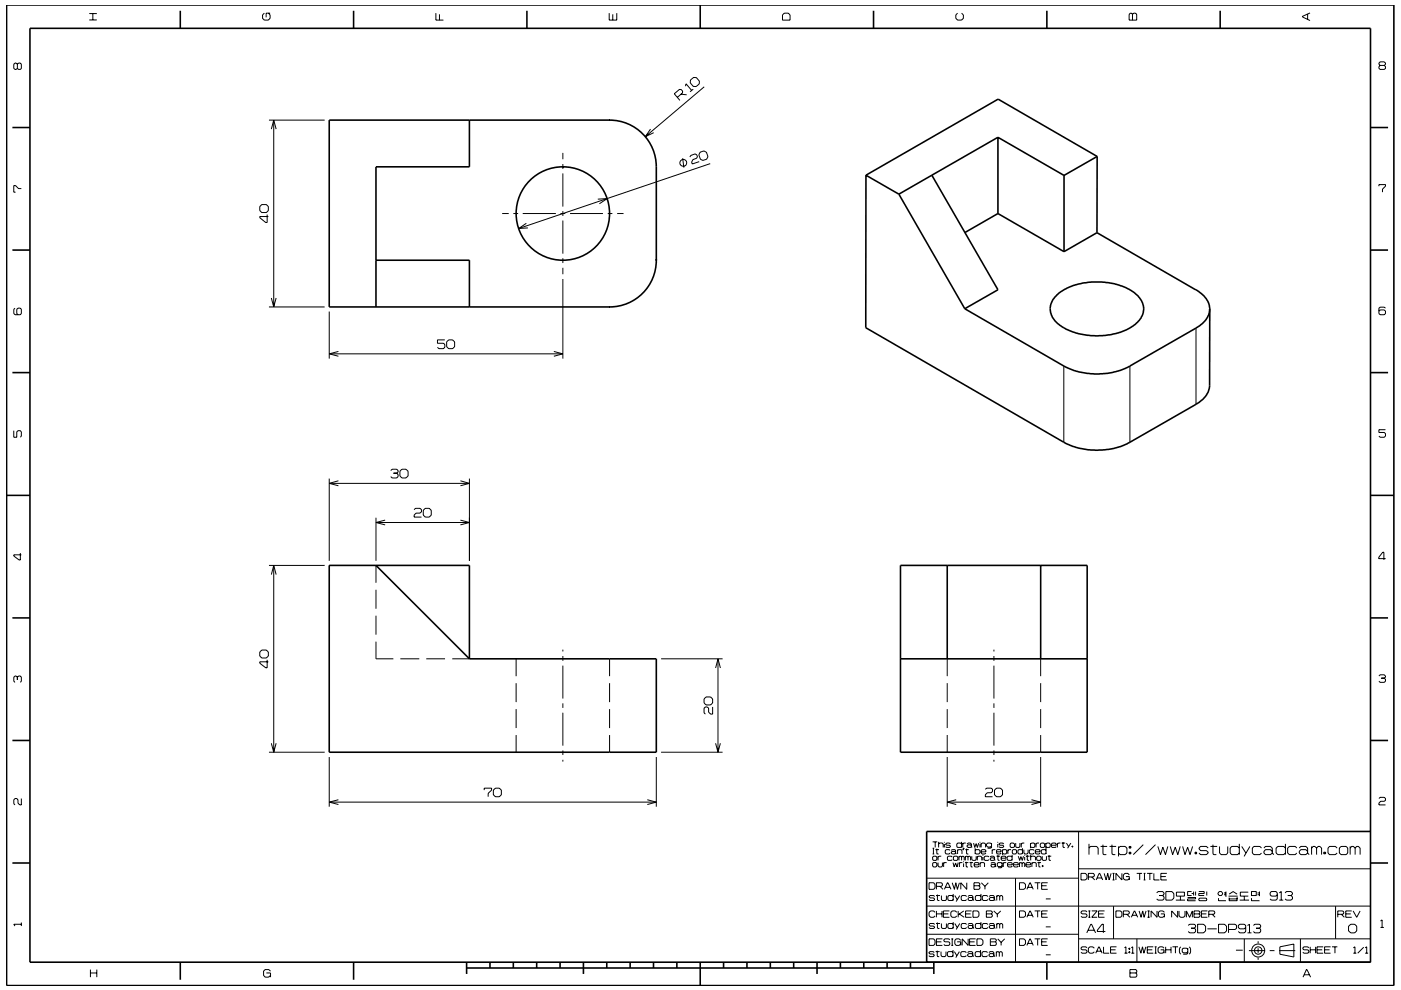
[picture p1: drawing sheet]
<svg xmlns="http://www.w3.org/2000/svg" width="297mm" height="210mm" viewBox="0 0 297 210" stroke-linecap="round" stroke-linejoin="round" font-family="sans-serif">
<g fill="none" stroke="#000" stroke-width=".21">
<path d="M3.7 13.6l-.3-.2h-.2l-.3 .2v.9l.3 .2 .5-.2M3.7 13.6l.2-.2h.4l.2 .2v.9l-.2 .2h-.4l-.2-.2M3.7 13.6v.9M18.9 4.2h1.6M18.9 2.9h1.6M19.7 2.9v1.3M56 2.8l-.3 .4v.7l.3 .4h.9l.4-.4v-.7l-.4-.4M57.3 2.8h-.9v.9M92.4 2.8v1.5h1.6M93.2 3v1.3M129.2 2.8v1.5h1.6v-1.5M129.9 3v1.3"/>
<path d="M144.4 20l1.2 .1M145.3 18.3l.2-.5 1.1 1.4M146.4 17l.7-.6 .6 .1 .6 .7-.1 .6-.6 .6-.6-.1-.7-.7zM147 18.9l-.7 .6M149.3 18.4l-12.5 10.6M166.3 2.8h.8l.4 .4v1.1h-1.6v-1.1zM203 2.8l-.4 .4v.7l.4 .4h.9l.4-.4v-.7l-.4-.4M239.6 2.8h.3l.2 .2 .3-.2h.3l.3 .2v1.3h-1.6v-1.3zM240.1 3v1.3M277.2 3v1.1M277.7 2.7l-1.6 .8v.1l1.6 .8M292.6 13.9l-.2-.3v-.2l.2-.3h.9l.2 .3v.2l-.2 .3"/>
<path d="M292.6 13.9l-.2 .2v.4l.2 .2h.9l.2-.2v-.4l-.2-.2M292.6 13.9h.9M57 25.5h11.8M57.5 27.4l.5-1.9 .5 1.9M58 25.5v39.6M119.3 32.4v1.4M119.3 34.8v1M119.3 36.8v7M137.9 27.4l-1.1 1.6 1.8-.9M143.6 20.7l1.1-1v-.4l-.3-.3h-.3l-1.1 .9 1.1 1.4M144.7 33.6l.3 1.9M146.3 33.3l.2-.3 .9-.4 .3 .2 .2 .4-.2 .4-.8 .3-.3 .5 .2 .4 1.4-.5"/>
<path d="M148.4 32.3l.8-.3 .6 .3 .3 .9-.3 .6-.8 .2-.5-.2-.3-1zM150.6 34.7l-40.6 13.8M292.4 39.5v-.3h1.3v.3l-.6 .6v.7M4.5 40h-.6l-.6-.6h-.4v1.4h.4M55.1 43.8l.4-.4h1l.4 .4v.9l-.4 .4h-1l-.4-.4zM56.6 45.5v1.7h-.3l-1.2-1v-.3h1.8M106.5 45.3h1.4M108.8 45.3h1.1M110.8 45.3h7.1M111.6 47.4l-1.6 1.1 1.9-.2M118.8 45.3h1M119.3 44.8v1"/>
<path d="M119.3 46.8v7M119.3 54.8v1M119.3 56.8v1.4M119.3 59.2v16.9M120.9 45.3h6.9M126.7 42.2l2-.1-1.6 1.1M128.9 45.3h.9M130.8 45.3h1.4M3.2 65.4l-.3 .2v.9l.3 .3h1.1l.2-.3v-.9l-.2-.2h-.5l-.2 .2v.9l.2 .3M57 65.1h11.8M57.5 63.2l.5 1.9 .5-1.9M69.8 66.1v10"/>
<path d="M69.8 75h49.5M71.8 74.5l-2 .5 2 .6M94.3 72.1h-1.5v.7h1.2l.3 .3v.6l-.3 .2h-1l-.2-.2M94.7 72.5l.4-.4h.9l.4 .4v1l-.4 .4h-.9l-.4-.4zM117.4 74.5l1.9 .6-1.9 .5M225.5 77.6v16.2M239.6 77.6v16.2M253.6 69.6v16.2M293.7 65.4l-.2-.3h-.9l-.2 .3v1.1l.2 .3h.9l.2-.3v-.5l-.2-.3h-.9l-.2 .3M2.9 91.3v1.4h.7v-1.1l.2-.3h.5l.2 .3v.9l-.2 .2M82.8 99.8l.3-.3h1l.3 .3v.3l-.3 .3M84.8 99.9l.4-.4h.9l.4 .4v1.1l-.4 .4h-.9l-.4-.4z"/>
<path d="M293.7 91.1h-1.3v.6h1.1l.2 .3v.5l-.2 .2h-.9l-.2-.2M4.3 117.3v1.5h-.2l-1.2-.9v-.2h1.6M57 119.9h11.8M58 119.9v39.6M69.8 101.5v17.5M69.8 102.5h29.7M71.8 102l-2 .5 2 .5M79.7 109.8v9.2M79.7 119.9v3.7M79.7 110.8h19.8M81.7 110.3l-2 .5 2 .5M83.4 100.4h.7"/>
<path d="M84.1 100.4l.3 .3v.4l-.3 .3h-1l-.3-.3M87.8 108.1l.3-.3h1l.3 .3v.4l-.3 .3h-.9l-.4 .5v.4h1.6M89.7 108.2l.5-.4h.8l.4 .4v1.1l-.4 .4h-.8l-.5-.4zM97.6 110.3l1.9 .5-1.9 .5M97.6 102l1.9 .5-1.9 .5M99.5 101.5v17.5M293.8 118.5h-1.5v-.3l.9-1.1h.2v1.6M55.5 137.9h1l.4 .4v.8l-.4 .5h-1l-.4-.5v-.8zM56.6 140v1.6h-.3l-1.2-.9v-.3h1.8M57.5 121.9l.5-2 .5 2M79.7 125.1v4M79.7 130.6v4"/>
<path d="M79.7 136.1v3.6h3.7M84.9 139.7h4M90.4 139.7h4M95.9 139.7h3.6M109.4 139.7v3.7M119.3 137.8v.4M119.3 139.1v1.1M129.2 139.7v3.7M140.2 139.7h13M152.2 139.7v19.8M200.8 139.7v3.7M210.7 137.8v.4"/>
<path d="M210.7 139.1v1.1M220.6 139.7v3.7M3.7 143.6l-.3-.2h-.2l-.3 .2v.9l.3 .2M3.7 143.6l.2-.2h.4l.2 .2v.9l-.2 .2M3.7 143.6v.6M57 159.5h11.8M57.5 157.6l.5 1.9 .5-1.9M109.4 144.9v4M109.4 150.4v4M109.4 155.9v3.6M119.3 141.2v7M119.3 149.2v.9"/>
<path d="M119.3 151.2v7M119.3 159.2v.9M129.2 144.9v4M129.2 150.4v4M129.2 155.9v3.6M140.2 159.5h13M149.7 147.8h1l.4 .4v.9l-.4 .4h-1l-.4-.4v-.9zM151.1 149.9v1.6h-.4l-.5-.5v-.8l-.3-.3h-.3l-.3 .3v1l.3 .3M151.7 157.6l.5 1.9 .5-1.9M151.7 141.7l.5-2 .5 2M200.8 144.9v4M200.8 150.4v4"/>
<path d="M200.8 155.9v3.6M210.7 141.2v7M210.7 149.2v.9M210.7 151.2v7M210.7 159.2v.9M220.6 144.9v4M220.6 150.4v4M220.6 155.9v3.6M292.4 143.4l.2-.3h.9l.2 .3v.2l-.2 .2M292.9 143.8h.6M293.5 143.8l.2 .3v.4l-.2 .2h-.9l-.2-.2M4.5 169.4v1.3h-.3l-.4-.4v-.7l-.2-.2h-.4l-.3 .2v.9l.3 .2"/>
<path d="M69.8 160.6v10.5M69.8 170.1h69.3M71.8 169.6l-2 .5 2 .5M102.7 167.6v-.4h1.5v.4l-.7 .7v.7M104.6 167.6l.4-.4h.9l.4 .4v1l-.4 .4h-.9l-.4-.4zM119.3 161.2v.3M137.2 169.6l1.9 .5-1.9 .5M139.1 160.6v10.5M197.7 178.6h1M197.7 179.9h.4M197.9 179.9v1.2M198.3 178.6v1.1"/>
<path d="M198.6 180v1.1h.4M199 179l.2-.2h.6l.2 .2v.7M199 178.6v1.1M200.2 178.6v.1M200.2 179v.7M200.8 160.6v10.5M200.8 170.1h19.8M201.5 179l-.2-.2h-.6l-.2 .3 .2 .2h.6l.2 .3-.2 .1h-.6l-.2-.1M202.7 169.6l-1.9 .5 1.9 .5M203.9 179l-.2-.2h-.7l-.1 .2v.6l.1 .1h.7l.2-.1M203.9 178.6v1.1M204.1 178.8v.9"/>
<path d="M204.2 179.9h.2l-.2 .4zM204.3 179.9l-.1 .4M204.8 178.8h-.5l-.2 .2M204.9 180v1.1h.4M205 179l.2-.2h.6l.2 .2v.6M206 179.4l-.2-.2h-.6l-.2 .2 .2 .3h.6l.2-.1M206 179.6l.1 .1M206.4 178.8l.3 .9 .3-.8 .2 .8 .3-.9M206.8 179.9v1.2M207.8 178.6v.1M207.8 179v.7M208 179l.2-.2h.5l.3 .2v.7"/>
<path d="M208 178.8v.9M208.9 167.4l.3-.2h1l.2 .2v.4l-.2 .3h-.9l-.4 .5v.4h1.5M210.2 179l-.2-.2h-.6l-.2 .2v.4l.2 .3h.6l.2-.3M210.2 178.8v.9l-.2 .2h-.6M210.7 161.2v.3M210.9 167.6l.4-.4h.8l.5 .4v1l-.5 .4h-.8l-.4-.4zM211.5 178.6v.1M211.5 179v.7M212.8 179l-.2-.2h-.6l-.2 .3 .2 .2h.6l.2 .3-.2 .1h-.6l-.2-.1M214.3 178.8h.6l.2 .2v.6l-.2 .1h-.6l-.1-.1v-.6zM215.3 178.8v.8l.2 .1h.6l.1-.1v-.8M216.5 178.8v.9"/>
<path d="M216.8 179.9v1.2M217.2 178.8h-.5l-.2 .2M218.5 179l.2-.2h.5l.2 .2v.6l-.2 .1h-.5l-.2-.1M218.5 178.8v1.1M218.7 169.6l1.9 .5-1.9 .5M219.7 178.8v.9M220.3 178.8h-.5l-.1 .2M220.6 179l.2-.2h.5l.2 .2v.6l-.2 .1h-.5l-.2-.1zM220.6 160.6v10.5M221.7 179l.3-.2h.5l.2 .2v.6l-.2 .1h-.5l-.3-.1M221.7 178.8v1.1M221.8 179.9v1.2"/>
<path d="M222.9 179.3h1l-.1-.5h-.7l-.2 .2v.6l.2 .1h.7l.1-.1M224.2 178.8v.9M224.8 178.8h-.4l-.2 .2M225.1 178.8h.7M225.4 178.6v1.1h.4M226.1 178.8l.5 .8M227 178.8l-.6 1.1M227.3 179.4h.2v.3h-.2zM227.4 179.4v.3M228.7 176.4v27.7M230.9 179.9l.3-.4h1.3l.3 .4v1.4M230.9 179v2.3"/>
<path d="M233.3 179.5h1.4M233.8 179.2v1.9l.2 .2h.6M235.2 179.5h1.4M235.8 179.2v1.9l.2 .2h.5M237.1 179.9l.4-.4h1l.4 .4v1l-.4 .4h-1l-.4-.4M237.1 179.5v2.1M239.4 179.5h.4v.4h-.4zM239.6 179.5v.4M242.4 179.2l-2.1 2.1M245 179.2l-2.1 2.1M245.5 179.5l.5 1.8 .5-1.6 .6 1.6 .5-1.8M248.1 179.5l.5 1.8 .6-1.6 .5 1.6 .5-1.8"/>
<path d="M250.7 179.5l.5 1.8 .6-1.6 .5 1.6 .6-1.8M256.2 179.9l-.4-.4h-1.2l-.4 .4 .4 .5h1.2l.4 .5-.4 .4h-1.2l-.4-.4M256.6 179.5h1.5M257.2 179.2v1.9l.1 .2h.6M258.6 179.5v1.4l.3 .4h1.1l.3-.4v-1.4M262.8 179.9l-.4-.4h-1.2l-.4 .4v1l.4 .4h1.2l.4-.4M262.8 179v2.3M263.3 179.5l.9 1.4M265 179.5l-1.2 2.1M267.5 179.9l-.4-.4h-1.2l-.4 .4v1l.4 .4h1.2l.4-.4M268 179.9l.3-.4h1.1l.3 .4v1M272.5 179.9l-.3-.4h-1.3l-.3 .4v1l.3 .4h1.3l.3-.4"/>
<path d="M272.5 179v2.3M274.9 179.9l-.3-.4h-1.2l-.4 .4v1l.4 .4h1.2l.3-.4M275.5 179.9l.3-.4h1.1l.3 .4v1M278.1 179.9l.3-.4h.4l.3 .4M278.1 179.5v1.8M279.1 179.9l.4-.4h.3l.4 .4v1.4M279.1 179.9v1.4M283.5 179.9l-.4-.4h-1.2l-.3 .4v1l.3 .4h1.2l.4-.4M284 179.9l.3-.4h1.1l.3 .4v1l-.3 .4h-1.1l-.3-.4zM286.3 179.9l.3-.4h.3l.4 .4M286.3 179.5v1.8M287.3 179.9l.4-.4h.3l.4 .4v1.4"/>
<path d="M287.3 179.9v1.4M292.4 169.4l.2-.3h.9l.2 .3v.3l-.2 .3h-.8l-.3 .3v.4h1.3M4.5 195.7v.7M4.5 196h-1.6l.3 .4M196.5 198.2h32.2M196.5 192.2h94.1M196.6 186.3h32.1M197 199.1h.9l.3 .4v.7l-.3 .3h-.9zM197 187.2h.9l.3 .4v.7l-.3 .3h-.9zM197.7 181.1h.4M197.7 181.8l.2-.2h.6l.1 .2v.5l-.1 .2h-.6l-.2-.2zM197.7 183.1l.2-.1h.6l.1 .1v.6l-.1 .2h-.6l-.2-.2z"/>
<path d="M198.2 190.2l-.2-.3h-.8l-.2 .3 .2 .3h.8l.2 .3-.2 .2h-.8l-.2-.2M198.2 196.1l-.2-.2h-.8l-.2 .2 .2 .3h.8l.2 .2-.2 .3h-.8l-.2-.2M198.2 193.5l-.2-.3h-.7l-.3 .3v.8l.3 .3h.7l.2-.3M198.3 180.2h.8M198.5 189.9h.8M198.5 195.9h.8M198.5 188h1.1l.2-.2v-.4l-.2-.2h-1.1v1.4M198.5 199.8h1.1M198.5 193.2v1.4M198.5 193.8h1.2M198.7 189.7v1.2l.5 .1M198.7 195.7v1.1l.5 .1"/>
<path d="M198.9 183v.7l.2 .2h.5l.2-.2v-.7M198.9 181.6v.9M199.3 188l.6 .6M199.6 181.6h-.5l-.2 .2M199.6 189.9v.9l.2 .2h.6l.3-.2v-.9M199.6 195.9v.8l.2 .2h.6l.3-.2v-.8M199.7 193.2v1.4M199.8 199.1h-1.3v1.4h1.3M200 193.8h1.1M200.1 183v.9M200.2 188.6l.7-1.4h.1l.6 1.4M200.4 188.2h1"/>
<path d="M200.7 183h-.5l-.1 .1M201.3 193.2h-1.3v1.4h1.3M201.4 199.3l-.2-.2h-.9l-.2 .5 .2 .2h.9l.2 .2v.3l-.2 .2h-.9l-.2-.2M201.4 180.4l-.1-.2h-.7l-.2 .2v.5l.2 .2h.7l.1-.2M201.7 180.4l.2-.2h.5l.2 .2v.5M201.7 199.1h.4M201.9 199.1v1.4M201.9 187.2l.5 1.4 .2-1.4 .4 1.4 .4-1.4M201.9 181.8l-.2-.2h-.7l-.1 .2v.5l.1 .2h.7l.2-.2M202.1 183l.2 .9 .3-.9 .3 .9 .3-.9M202.1 190.2l-.2-.3h-.7l-.2 .3v.6l.2 .2h.7l.2-.2M202.1 196.1l-.2-.2h-.7l-.2 .2v.6l.2 .2h.7l.2-.2"/>
<path d="M202.1 189.6v1.4M202.1 195.6v1.3M202.1 181.8l.2-.2h.6l.2 .2v.5l-.2 .2h-.6l-.2-.2zM202.4 189.9l.5 .9M202.4 195.9l.5 .8M202.6 180.8l-.2-.2h-.5l-.2 .2 .2 .3h.5l.2-.2M202.6 180.9l.2 .2M202.9 193.5l-.3-.3h-.7l-.3 .3v.8l.3 .3h.7l.3-.3M202.9 199.8h.8v.7M203 180.4l.2-.2h.6l.2 .2v.7M203 180.2v.9M203.2 193.2v1.4"/>
<path d="M203.3 181.8l.2-.2 .4 .2M203.3 181.6v.9M203.4 193.8l1 .8M203.4 183v.9M203.5 189.9l-.8 1.3M203.5 195.9l-.8 1.2M203.7 199.5l-.3-.4h-.7l-.3 .4v.7l.3 .3h.7l.3-.3M203.9 181.8v.7M203.9 181.8l.1-.2 .4 .2v.7M204 183h-.4l-.2 .1M204.3 182.7v.2M204.3 183.1v.8"/>
<path d="M204.3 193.2l-1.1 .8M204.6 183h.7M204.7 180.2h.7M204.7 181.6v.9M204.7 181.8l.1-.2 .4 .2M204.7 193.8h1.1M204.8 182.8v1l.4 .1M204.9 190.2l-.2-.3h-.7l-.2 .3v.6l.2 .2h.7l.2-.2M204.9 196.1l-.2-.2h-.7l-.2 .2v.6l.2 .2h.7l.2-.2M205 187.2v1.4l-1.3-1.4v1.4M205.2 190.2l.2-.3h.7l.2 .3v.6M205.2 196.1l.2-.2h.7l.2 .2v.6"/>
<path d="M205.2 181.8v.7M205.2 181.8l.2-.2 .4 .2v.7M205.3 199.1v1.4l-1.3-1.4v1.4M205.6 183h.7M205.6 199.8h1M205.9 182.8v1l.3 .1M206 193.2h-1.3v1.4h1.3M206 181.6v.7l.2 .2h.6l.2-.2v-.7M206.3 193.2h1l.3 .3v.8l-.3 .3h-1zM206.3 190.6l-.2-.2h-.7l-.2 .2 .2 .4h.7l.2-.2M206.3 196.5l-.2-.2h-.7l-.2 .2 .2 .4h.7l.2-.2M206.3 190.8l.2 .2"/>
<path d="M206.3 196.7l.2 .2M206.5 187.2h1.1l.2 .2-.2 .5 .2 .2v.3l-.2 .2h-1.1zM206.5 187.9h1.1M206.5 183.4h1.1l-.2-.4h-.7l-.2 .1v.6l.2 .2h.7l.2-.2M206.8 180.4l.1-.2h.7l.2 .2v.5l-.2 .2h-.7l-.1-.2M206.8 199.1h-1.2v1.4h1.2M207.1 199.1h1l.3 .4v.7l-.3 .3h-1zM207.2 181.8l.2-.2h.5l.2 .2v.7M207.2 181.6v.9M207.8 183.1l.2-.1h.6l.1 .1v.8M207.8 183v.9M208 190.2l-.2-.3h-.8l-.2 .3v.6l.2 .2h.8l.2-.2"/>
<path d="M208 196.1l-.2-.2h-.8l-.2 .2v.6l.2 .2h.8l.2-.2M208 189.6v1.4M208 195.6v1.3M208 180.7h1v-.3l-.2-.2h-.6l-.2 .2v.5l.2 .2h.6l.2-.2M208.1 187.2l.7 .8M208.4 181.3v.2M208.4 181.8v.7M208.8 188v.6M209.1 193.2h1.1l.2 .2-.2 .4 .2 .2v.3l-.2 .3h-1.1zM209.1 193.8h1.1M209.5 190.2l-.3-.3h-.7l-.2 .3v.6l.2 .2h.7l.3-.2M209.5 196.1l-.3-.2h-.7l-.2 .2v.6l.2 .2h.7l.3-.2"/>
<path d="M209.5 187.2l-.7 .8M209.7 181.8l-.2-.2h-.7l-.1 .2v.5l.1 .2h.7l.2-.2M209.7 190.2l.3-.3h.6l.2 .3v.6M209.7 196.1l.3-.2h.6l.2 .2v.6M209.9 181.8l.2-.2h.5l.3 .2v.5M210 199.1h1l.2 .2-.2 .5 .2 .2v.3l-.2 .2h-1zM210 199.8h1M210.1 183.1l.2-.1h.5l.2 .1v.6M210.4 180.2v.9M210.7 193.2l.8 .7M210.8 190.6l-.2-.2h-.6l-.3 .2v.2l.3 .2h.6l.2-.2M210.8 196.5l-.2-.2h-.6l-.3 .2v.2l.3 .2h.6l.2-.2"/>
<path d="M210.8 190.8l.2 .2M210.8 196.7l.2 .2M210.9 182.2l-.3-.3h-.5l-.2 .3 .2 .3h.5l.3-.2M210.9 182.3l.1 .2M211 183.5l-.2-.2h-.5l-.2 .2 .2 .4h.5l.2-.2M211 183.7l.2 .2M211 180.2h-.4l-.2 .2M211.3 181.6h.7M211.3 180.7h1l-.2-.5h-.6l-.2 .2v.5l.2 .2h.6l.2-.2M211.3 190.2l.2-.3 .5 .3M211.3 189.9v1.1M211.3 195.9v1"/>
<path d="M211.3 196.1l.2-.2 .5 .2M211.5 193.9v.7M211.5 199.1l.8 .8M211.6 181.4v1l.3 .1M212 190.2l.2-.3 .4 .3v.8M212 190.2v.8M212 196.1v.8M212 196.1l.2-.2 .4 .2v.8M212.2 193.2l-.7 .7M212.3 182h1v-.2l-.2-.2h-.6l-.2 .2v.5l.2 .2h.6l.2-.2M212.3 199.9v.6M212.5 183.1l-.2-.1h-.7l-.2 .1v.5l.2 .2h.7l.2-.2"/>
<path d="M212.5 183v.9l-.2 .2h-.7M212.6 180.4l.1-.2h.6l.1 .2v.5l-.1 .2h-.6l-.1-.2M212.6 180.2v1.1M212.7 183v.9M213 199.1l-.7 .8M213.4 183h-.5l-.2 .1M213.6 183.4h1l-.1-.4h-.7l-.2 .1v.6l.2 .2h.7l.1-.2M213.7 180.2v.9M214.4 180.2h-.5l-.2 .2M214.6 181.8l-.2-.2h-.7l-.2 .2v.5l.2 .2h.7l.2-.2M214.6 181.3v1.2M214.6 180.4l.2-.2h.5l.2 .2v.5l-.2 .2h-.5l-.2-.2z"/>
<path d="M214.9 183.4h1l-.2-.4h-.6l-.2 .1v.6l.2 .2h.6l.2-.2M215.3 186.3v17.8M215.9 181.6l.3 .9 .2-.8 .3 .8 .3-.9M216.2 183v.9M216.2 183.1l.2-.1 .3 .1M216.2 199.1h.9l.3 .4v.7l-.3 .3h-.9zM216.2 187.2h.9l.3 .4v.7l-.3 .3h-.9zM216.2 193.2h.9l.3 .3v.8l-.3 .3h-.9zM216.7 183.1l.2-.1 .4 .1v.8M216.7 183.1v.8M216.8 180.4l-.2-.2h-.6l-.2 .2v.5l.2 .2h.6l.2-.2M217.1 180.2v.7l.2 .2h.5l.2-.2v-.7"/>
<path d="M217.3 181.3v.2M217.3 181.8v.7M217.5 183.4h1l-.1-.4h-.7l-.2 .1v.6l.2 .2h.7l.1-.2M217.5 181.6h.8M217.7 194.6l.7-1.4 .7 1.4M217.7 188.6l.7-1.4 .7 1.4M217.8 181.4v1l.4 .1M217.9 194.1h1M217.9 188.2h1M218.5 181.8l.2-.2h.6l.2 .2v.7M218.5 181.3v1.2M218.8 183.1l.2-.1h.5l.2 .1v.8"/>
<path d="M218.8 183v.9M219.2 180.4l-.1-.2h-.7l-.2 .2v.5l.2 .2h.7l.1-.2M219.4 199.1h1.2M219.4 193.2h1.2M219.4 187.2h1.2M219.5 180.7h1l-.2-.5h-.6l-.2 .2v.5l.2 .2h.6l.2-.2M219.8 181.8l.2-.2h.5l.2 .2v.5l-.2 .2h-.5l-.2-.2zM220 183h.7M220 187.2v1.4M220 193.2v1.4M220 199.1v1.4M220.3 182.8v1l.3 .1"/>
<path d="M220.8 199.8h1.1M220.8 193.8h1.1M220.8 187.9h1.1M221 183.6h.1v.2h-.1zM221 181.6v.7l.1 .2h.6l.2-.2v-.7M221.1 183.6v.2M221.7 196.6h1.1M221.7 190.7h1.1M221.8 180.4l-.2-.2h-.6l-.2 .2v.5l.2 .2h.6l.2-.2M222.1 199.1h-1.3v1.4h1.3M222.1 187.2h-1.3v1.4h1.3M222.1 193.2h-1.3v1.4h1.3"/>
<path d="M222.1 181.6h.8M222.4 181.4v1l.4 .1M228.7 199.1h61.9M228.7 184.3h61.9M229.2 185.2h.9l.4 .4v.7l-.4 .3h-.9zM230.4 197.9l.9-1.9h.1l.9 1.9M230.5 193.4l-.2-.2h-.9l-.2 .2 .2 .4h.9l.2 .2v.3l-.2 .3h-.9l-.2-.3M230.7 197.3h1.3M230.8 186h1l.2-.2v-.3l-.2-.3h-1v1.4M230.8 193.2h.4M230.8 194.6h.4M231 193.2v1.4"/>
<path d="M231.5 186l.6 .6M231.5 193.2h1.1l-1.1 1.4h1.1M232.4 186.6l.6-1.4h.2l.6 1.4M232.6 186.2h1M232.9 193.8h1.1M234.1 185.2l.4 1.4 .4-1.4 .3 1.4 .4-1.4M234.2 193.2h-1.3v1.4h1.3M234.4 197.6h-1.7v-.3l.9-1.3h.3v1.9M235.9 185.2h.4M235.9 186.6h.4M236.1 185.2v1.4M236.1 192.2v6.9"/>
<path d="M236.6 193.2h1l.3 .3v.8l-.3 .3h-1zM237.9 185.2v1.4l-1.3-1.4v1.4M238.2 193.9h1l.2-.2v-.3l-.2-.2h-1v1.4M238.7 185.9h.7v.7M238.9 193.9l.7 .7M239.4 180.8h.4v.3h-.4zM239.4 185.6l-.3-.4h-.6l-.3 .4v.7l.3 .3h.6l.3-.3M239.6 180.8v.3M239.9 194.6l.6-1.4 .7 1.4M240.1 194.1h.9M241 185.2h1.1M241 199.1v5"/>
<path d="M241.5 193.2l.4 1.4 .4-1.4 .3 1.4 .4-1.4M241.6 185.2v1.4M242.5 185.2h.4M242.5 186.6h.4M242.7 185.2v1.4M243.2 185.2h1.1M243.3 193.2h.5M243.3 194.6h.5M243.5 193.2v1.4M243.8 185.2v1.4M244.6 185.2v1.4h1.2M245.2 189.4l.3-.3h1l.3 .3v.2l-.3 .3"/>
<path d="M245.3 193.2v1.4l-1.2-1.4v1.4M245.8 189.9h.7M246.1 193.8h.8v.8M246.1 185.9h1.1M246.5 189.9l.3 .3v.5l-.3 .2h-1l-.3-.2M246.9 193.5l-.4-.3h-.6l-.3 .3v.8l.3 .3h.6l.4-.3M247.2 189.1h1.3l.4 .4v1l-.4 .4h-1.3zM247.4 185.2h-1.3v1.4h1.3M249.3 190.9h1.9M249.4 189.2h1.7v.9h-1.7zM249.7 193.2v1.4l-1.3-1.4v1.4M250 193.2v1.1l.3 .3h.6l.3-.3v-1.1"/>
<path d="M250.3 190.1v.8M251.5 194.6v-1.4l.7 1.4 .6-1.4v1.4M251.8 190.4h1.7v.3h-1.7v.3h1.7M251.9 196.3l.3-.3h1l.3 .3v.3l-.3 .3M252.5 196.9h.7M252.6 189.1h-.8v.8h.8M252.6 189.5h.5M253.1 189.1v.8M253.1 193.2h1.1l.2 .2-.2 .4 .2 .3v.2l-.2 .3h-1.1zM253.1 193.8h1.1M253.2 196.9l.3 .2v.5l-.3 .3h-1l-.3-.3M253.4 180.8h.3v.3h-.3z"/>
<path d="M253.5 189.1v.8M253.5 180.8v.3M253.9 196h1.3l.4 .5v.9l-.4 .5h-1.3zM254.2 189.1h1.1v.4h-1.1v.4h1.1M254.2 190.7l.1-.2h1.4l.2 .4-.2 .1h-1.4zM254.7 193.8h1.1M255.9 189.1v.8M256 193.2h-1.3v1.4h1.3M256 197h2M256.3 193.9h1l.3-.2v-.3l-.3-.2h-1v1.4M257 193.9l.6 .7M258.4 190.5v.5h1.5"/>
<path d="M258.4 196h1.2l.5 .5v.9l-.5 .5h-1.2zM258.5 189.1h.4l.3 .3v.2l-.3 .3h-.4l-.3-.3v-.2zM259.5 189.4h.4M259.5 189.8h.4M259.9 189.1v1.1M260.5 197.1h1.4l.3-.2v-.6l-.3-.3h-1.4v1.9M260.5 190.1h1.9M260.6 190.7h1.7M260.6 190.4v.6h1.7v-.6M260.6 189.6l.8-.5 .9 .5M262.8 190.9h2M263.8 190.1v.8"/>
<path d="M263.8 199.1v5M264.1 196.7l-.3 .3h-1l-.3-.3v-.4l.3-.3h1l.3 .3v1.3l-.3 .3h-1l-.3-.3M264.5 197.9h.8M264.5 196.3l.4-.3v1.9M264.7 189.2h-1.7v.9h1.7M265.3 189.1h1.1v.8h-1.1zM265.3 190.5v.5h1.7M265.8 196.3l.2-.3h1l.3 .3v.3l-.3 .3M266.3 196.9h.7M266.6 189.4h.4M266.6 189.8h.4M266.7 199.6v.5"/>
<path d="M267 196.9l.3 .2v.5l-.3 .3h-1l-.2-.3M267 189.1v1M269.7 180.6l-.3-.4h-1.1l-.3 .4v.3l.3 .4h1.1l.3-.4M269.7 180.9l.4 .4M270.8 189.8l-.2 .3h-1.1l-.2-.3v-.4l.2-.3h1.1l.2 .3v1.3l-.2 .2h-1.1l-.2-.2M271.2 190.9h.9M271.2 189.4l.4-.3v1.8M272.5 189.4l.3-.3h.9l.3 .3v.2l-.3 .3M273 189.9h.7M273.7 189.9l.3 .3v.5l-.3 .2h-.9l-.3-.2M275.7 199.1v5M277.2 180.6l-.3-.4h-1.1l-.3 .4v.3l.3 .4h1.1l.3-.4"/>
<path d="M277.2 180.9l.4 .4M280.7 180.8h.3v.3h-.3zM280.9 180.8v.3M283.2 192.2v6.9M283.6 193.9h1.1l.2-.2v-.3l-.2-.2h-1.1v1.4M284.4 193.9l.6 .7M285.3 193.8h1.1M285.9 196.5l.5-.5h.8l.5 .5v.9l-.5 .5h-.8l-.5-.5zM286.6 193.2h-1.3v1.4h1.3M286.9 193.2l.8 1.4 .7-1.4M292.7 195.4l.3-.3v1.6M292.7 196.7h.7"/>
<path d="M19.2 206.4h1.3M19.2 205.7v1.6M20.5 205.7v1.6M56.5 206.4h.9v.9M57.4 206l-.4-.4h-.8l-.3 .4v.9l.3 .4h.8l.4-.4M198.1 202l-.2-.2h-.8l-.2 .2 .2 .3h.8l.2 .3-.2 .3h-.8l-.2-.2M198.4 201.8h.8M198.7 201.6v1.2l.4 .1M199.5 201.8v.9l.2 .2h.7l.2-.2v-.9M201.7 200.5h.4M202.1 202l-.3-.2h-.7l-.2 .2v.7l.2 .2h.7l.3-.2M202.1 201.5v1.4"/>
<path d="M202.3 201.8l.6 .9M203.4 201.8l-.8 1.3M204.9 202l-.3-.2h-.7l-.2 .2v.7l.2 .2h.7l.3-.2M205.1 202.1l.3-.3h.6l.2 .3v.6M206.2 202.5l-.2-.2h-.6l-.3 .2v.2l.3 .2h.6l.2-.2M206.2 202.7l.3 .2M207.9 202.1l-.2-.3h-.7l-.2 .3v.6l.2 .2h.7l.2-.2M207.9 201.5v1.4M209.4 202.1l-.2-.3h-.8l-.2 .3v.6l.2 .2h.8l.2-.2M209.7 202.1l.2-.3h.6l.2 .3v.6M210.7 202.5l-.2-.2h-.6l-.2 .2 .2 .4h.6l.2-.2M210.7 202.7l.2 .2"/>
<path d="M211.2 201.8v1.1M211.2 202.1l.2-.3 .5 .3M211.9 202.1l.2-.3 .4 .3v.8M211.9 202.1v.8M217.7 200.5l.7-1.4 .7 1.4M217.9 200.1h1M221.7 202.5h1.1M230.5 201l-.2-.2h-.9l-.2 .4 .2 .3h.9l.2 .2v.3l-.2 .2h-.9l-.2-.2M232 201.1l-.3-.3h-.6l-.3 .3v.8l.3 .3h.6l.3-.3M232.3 202.2l.7-1.4 .7 1.4M232.5 201.8h1M234 200.8v1.4h1.2"/>
<path d="M235.5 201.5h1M236.7 200.8h-1.2v1.4h1.2M238.4 202.2h.7M238.4 201l.3-.2v1.4M239.3 201.1h.3v.2h-.3zM239.3 201.9h.3v.2h-.3zM239.4 201.1v.2M239.4 201.9v.2M239.6 205.6h1.2l.2 .3-.2 .5 .2 .2v.4l-.2 .3h-1.2zM239.6 206.4h1.2M239.9 202.2h.6M239.9 201l.3-.2v1.4"/>
<path d="M241.5 200.8l.4 1.4 .3-1.4 .3 1.4 .4-1.4M243.2 201.5h1.1M244.5 200.8h-1.3v1.4h1.3M244.8 200.8h.4M244.8 202.2h.4M245 200.8v1.4M246.1 201.5h.7v.7M246.8 201.1l-.3-.3h-.6l-.4 .3v.8l.4 .3h.6l.3-.3M247.1 201.5h1.2M247.1 200.8v1.4M248.3 200.8v1.4M248.6 200.8h1.2"/>
<path d="M249.2 200.8v1.4M250.4 200.8a1.09 1.09 0 0 0 0 1.6M251.8 201.3l-.2-.2h-.7l-.2 .2v.6l.2 .2h.7l.2-.2M251.8 201.1v1.1l-.2 .2h-.7M252.1 200.8a1.1 1.1 0 0 1 0 1.6M262 201.5h1.5M264.8 201.6h3.4M266.7 201.1v1M266.7 203.1v.5M269.2 201.6h1M271.2 201.6h3.4M274.3 203l-2.9-.6v-1.6l2.9-.6v2.8"/>
<path d="M276.3 207.3l.7-1.6h.1l.8 1.6M276.5 206.8h1.1M277.5 201l-.2-.2h-.9l-.2 .4 .2 .3h.9l.2 .2v.3l-.2 .2h-.9l-.2-.2M277.8 201.5h1.1M277.8 200.8v1.4M278.9 200.8v1.4M279.2 201.5h1.1M280.5 200.8h-1.3v1.4h1.3M280.8 201.5h1.1M282.1 200.8h-1.3v1.4h1.3M282.4 200.8h1.1M283 200.8v1.4"/>
<path d="M286.9 202.2h.7M286.9 201l.4-.2v1.4M289.1 200.9l-1.2 1.3M289.4 202.2h.7M289.4 201l.4-.2v1.4"/>
<circle cx="144.9" cy="34.5" r=".73"/>
<circle cx="266.8" cy="201.6" r="1.38"/>
<circle cx="266.8" cy="201.6" r=".79"/>
</g>
<g fill="none" stroke="#000" stroke-width=".34">
<path d="M1.4 1.1h294.1v207.9h-294.1zM6.4 6h284.2v198.1h-284.3zM38.2 2.3v3.7M75 2.3v3.7M111.7 2.3v3.7M148.5 1.1v4.9M185.2 2.3v3.7M222 2.3v3.7M258.7 2.3v3.7M2.6 27h3.7M99.5 25.5v9.9h-19.8v29.7M139.1 35.4a9.9 9.9 0 0 0-10-9.9h-59.3v39.6h59.3a9.9 9.9 0 0 0 10-10v.1v-19.8"/>
<path d="M183.6 37.2v32.3l42.3 24.5 2.7 1 2.2 .4 1.9 .1 2.3-.2 2.5-.6 2-.9 14.2-8.2a4.8 4.8 0 0 0 2.8-3.9v-16.2M183.6 37.2l7 4M197.6 37.2l14 24.3-7 4M211.6 29.1l-21 12.1M211.6 29.1l14 8.1M211.6 29.1v16.2M211.6 21l-28 16.2M211.6 21l21 12.2M225.6 37.2v16.2M232.6 33.2l-7 4M232.6 33.2v16.2M290.6 27h3.7"/>
<path d="M2.6 53h3.7M79.7 55.2h19.8v9.9M190.6 41.2l14 24.3M204.6 49.3l7-4 14 8.1M232.6 49.4l-7 4M232.6 49.4l21.4 12.3a4.8 4.8 0 0 1 2.5 3.8M290.6 53h3.7M2.6 79h3.7M204.6 65.5l21.3 12.3 2.7 1.1 2.7 .4 3.4-.1 2.4-.5 1.5-.6 15-8.5a5 5 0 0 0 2.9-4.1M224.1 62.6l1-.8a15.3 15.3 0 0 1 14.1-.5 4.9 4.9 0 0 1 3.2 4.7 5.9 5.9 0 0 1-4 4.1l-2.9 .9-3.2 .2-3.7-.4-2.8-1.2a4.7 4.7 0 0 1-3.1-4.7 4.5 4.5 0 0 1 1.4-2.3zM290.6 79h3.7M1.4 105.1h4.9"/>
<path d="M69.8 119.9h29.7v19.8h39.6v19.8h-69.3zM79.7 119.9l19.8 19.8M190.9 119.9h39.6v39.6h-39.6zM200.8 119.9v19.8M220.6 119.9v19.8M290.6 105.1h4.9M2.6 131.1h3.7M190.9 139.7h39.6M290.6 131.1h3.7M2.6 157.1h3.7M290.6 157.1h3.7M290.6 176.4h-94.1v27.7"/>
<path d="M2.6 183h3.7M290.6 183h3.7M38.2 204.1v3.7M75 204.1v3.7M98.9 205.3h99.1M98.9 204.1v2.5M103.9 204.1v1.2M108.8 204.1v1.2M113.8 204.1v1.2M118.7 204.1v1.2M123.7 204.1v2.5M128.6 204.1v1.2"/>
<path d="M133.6 204.1v1.2M138.6 204.1v1.2M143.5 204.1v1.2M148.5 204.1v4.9M153.4 204.1v1.2M158.4 204.1v1.2M163.3 204.1v1.2M168.3 204.1v1.2M173.2 204.1v2.5M178.2 204.1v1.2M183.1 204.1v1.2M188.1 204.1v1.2"/>
<path d="M193 204.1v1.2M198 204.1v2.5M222 204.1v3.7M258.7 204.1v3.7"/>
<circle cx="119.3" cy="45.3" r="9.9"/>
</g>
</svg>
